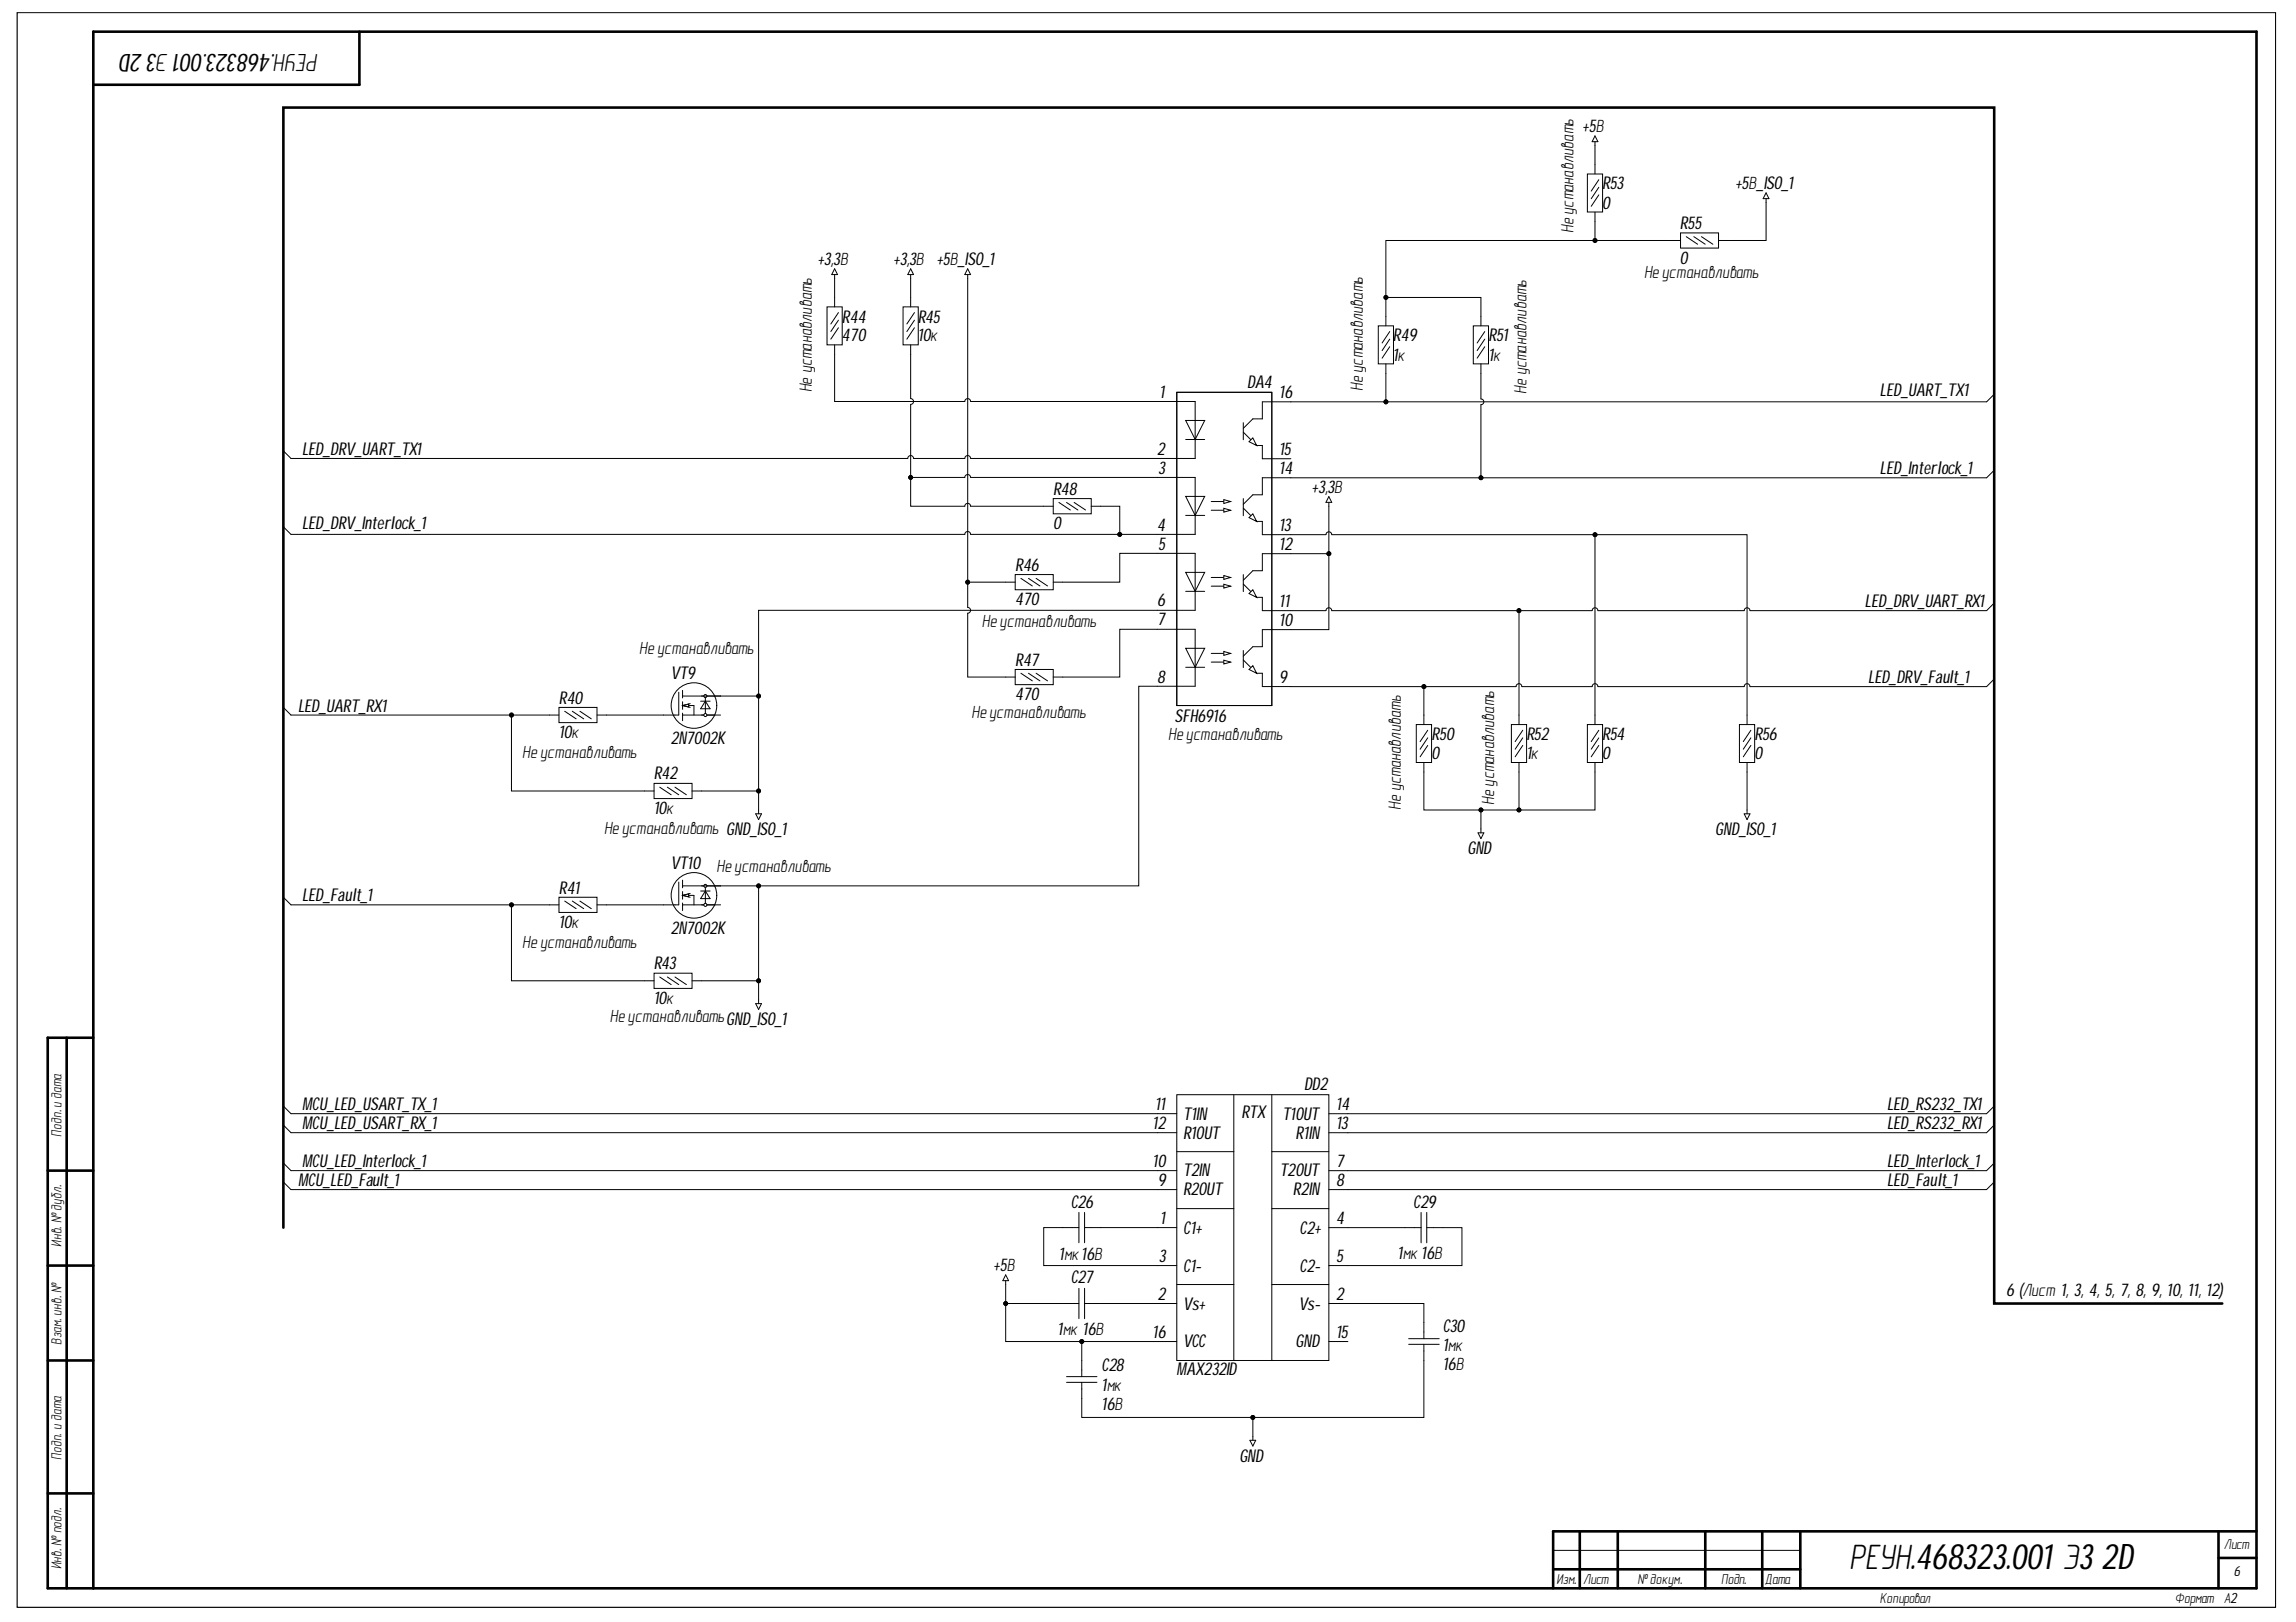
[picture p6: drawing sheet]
<svg xmlns="http://www.w3.org/2000/svg" width="297mm" height="210mm" viewBox="0 0 297 210" stroke-linecap="round" stroke-linejoin="round" font-family="sans-serif">
<defs><g id="words">
<text font-size="4.6" x="239.2" y="203.1">РЕУН.468323.001 Э32D</text>
<text font-size="3.3" x="41.2" y="7" transform="rotate(-180 41.2 7)">РЕУН.468323.001Э32D</text>
<g font-size="2.3">
<text x="204.7" y="17.1">+5В</text>
<text x="207.3" y="27">0</text>
<text x="207.3" y="24.5">R53</text>
<text x="217.3" y="29.7">R55</text>
<text x="224.5" y="24.5">+5В_ISO_1</text>
<text x="105.8" y="34.3">+3,3В</text>
<text x="115.6" y="34.3">+3,3В</text>
<text x="121.2" y="34.3">+5В_ISO_1</text>
<text x="203.6" y="30.2" transform="rotate(-90 203.6 30.2)">Не устанавливать</text>
<text x="212.7" y="36">Неустанавливать</text>
<text x="217.3" y="34.1">0</text>
<text x="108.9" y="41.7">R44</text>
<text x="118.7" y="41.7">R45</text>
<text x="108.9" y="44.2">470</text>
<text x="118.7" y="44.2">10к</text>
<text x="180.2" y="46.7">1</text>
<text x="180.2" y="44.2">R49</text>
<text x="180.8" y="46.7">к</text>
<text x="192.6" y="46.7">1к</text>
<text x="192.6" y="44.2">R51</text>
<text x="105" y="50.8" transform="rotate(-90 105 50.8)">Не устанавливать</text>
<text x="150" y="51.5">1</text>
<text x="161.4" y="50.3">DA4</text>
<text x="165.5" y="51.5">16</text>
<text x="176.3" y="50.6" transform="rotate(-90 176.3 50.6)">Не устанавливать</text>
<text x="197.5" y="51" transform="rotate(-90 197.5 51)">Не устанавливать</text>
<text x="243.2" y="51.3">LED_UART_TX1</text>
<text x="39.1" y="58.9">LED_DRV_UART_TX1</text>
<text x="149.7" y="58.9">2</text>
<text x="165.5" y="58.9">15</text>
<text x="136.2" y="64">R48</text>
<text x="149.9" y="61.3">3</text>
<text x="165.5" y="61.3">14</text>
<text x="169.7" y="63.8">+3,3В</text>
<text x="243.2" y="61.3">LED_Interlock_1</text>
<text x="39.1" y="68.4">LED_DRV_Interlock_1</text>
<text x="136.2" y="68.5">0</text>
<text x="149.7" y="68.7">4</text>
<text x="149.9" y="71.1">5</text>
<text x="165.5" y="68.7">13</text>
<text x="165.5" y="71.1">12</text>
<text x="131.3" y="73.8">R46</text>
<text x="127" y="81.2">Неустанавливать</text>
<text x="131.3" y="78.3">470</text>
<text x="149.7" y="78.5">6</text>
<text x="149.7" y="80.9">7</text>
<text x="165.5" y="78.6">11</text>
<text x="165.5" y="81">10</text>
<text x="241.3" y="78.6">LED_DRV_UART_RX1</text>
<text x="82.7" y="84.7">Неустанавливать</text>
<text x="86.8" y="87.9">VT9</text>
<text x="131.3" y="86.2">R47</text>
<text x="149.7" y="88.4">8</text>
<text x="165.5" y="88.4">9</text>
<text x="241.7" y="88.4">LED_DRV_Fault_1</text>
<text x="38.6" y="92.1">LED_UART_RX1</text>
<text x="72.3" y="95.5">10к</text>
<text x="72.3" y="91.1">R40</text>
<text x="125.7" y="92.9">Неустанавливать</text>
<text x="131.3" y="90.6">470</text>
<text x="151.1" y="95.8">Неустанавливать</text>
<text x="152" y="93.4">SFH6916</text>
<text x="185.2" y="95.8">R50</text>
<text x="197.5" y="95.8">R52</text>
<text x="207.3" y="95.8">R54</text>
<text x="227" y="95.8">R56</text>
<text x="67.6" y="98.1">Неустанавливать</text>
<text x="84.6" y="100.9">R42</text>
<text x="86.8" y="96.2">2N7002K</text>
<text x="185.2" y="98.3">0</text>
<text x="197.5" y="98.3">1к</text>
<text x="207.3" y="98.3">0</text>
<text x="227" y="98.3">0</text>
<text x="78.1" y="107.9">Неустанавливать GND_ISO_1</text>
<text x="84.6" y="105.3">10к</text>
<text x="181.2" y="104.8" transform="rotate(-90 181.2 104.8)">Не устанавливать</text>
<text x="193.3" y="104.2" transform="rotate(-90 193.3 104.2)">Не устанавливать</text>
<text x="86.8" y="112.4">VT10</text>
<text x="92.7" y="112.8">Неустанавливать</text>
<text x="189.9" y="110.5">GND</text>
<text x="221.9" y="108.1">GND_ISO_1</text>
<text x="39.1" y="116.6">LED_Fault_1</text>
<text x="72.3" y="115.7">R41</text>
<text x="67.6" y="122.7">Неустанавливать</text>
<text x="72.3" y="120.1">10к</text>
<text x="84.6" y="125.5">R43</text>
<text x="86.8" y="120.8">2N7002K</text>
<text x="84.6" y="129.9">10к</text>
<text x="78.9" y="132.3">НеустанавливатьGND_ISO_1</text>
<text x="39.1" y="143.6">MCU_LED_USART_TX_1</text>
<text x="149.4" y="143.6">11</text>
<text x="168.7" y="141">DD2</text>
<text x="172.9" y="143.6">14</text>
<text x="244.1" y="143.6">LED_RS232_TX1</text>
<text x="39.1" y="146.1">MCU_LED_USART_RX_1</text>
<text x="149.1" y="146.1">12</text>
<text x="153.1" y="147.3">R1OUT</text>
<text x="153.1" y="144.9">T1IN</text>
<text x="160.6" y="144.6">RTX</text>
<text x="165.9" y="144.9">T1OUT</text>
<text x="167.6" y="147.3">R1IN</text>
<text x="172.9" y="146.1">13</text>
<text x="244.1" y="146.1">LED_RS232_RX1</text>
<text x="38.6" y="153.5">MCU_LED_Fault_1</text>
<text x="39.1" y="151.1">MCU_LED_Interlock_1</text>
<text x="149.1" y="151.1">10</text>
<text x="149.8" y="153.5">9</text>
<text x="153.1" y="152.2">T2IN</text>
<text x="153.1" y="154.7">R2OUT</text>
<text x="165.6" y="152.2">T2OUT</text>
<text x="167.3" y="154.7">R2IN</text>
<text x="172.9" y="153.5">8</text>
<text x="172.9" y="151.1">7</text>
<text x="244.1" y="153.5">LED_Fault_1</text>
<text x="244.1" y="151.1">LED_Interlock_1</text>
<text x="138.5" y="156.3">C26</text>
<text x="150.1" y="158.4">1</text>
<text x="153.1" y="159.7">C1+</text>
<text x="168.1" y="159.7">C2+</text>
<text x="172.9" y="158.4">4</text>
<text x="182.8" y="156.3">C29</text>
<text x="128.5" y="164.5">+5В</text>
<text x="137" y="163">1мк16В</text>
<text x="138.5" y="166.1">C27</text>
<text x="149.9" y="163.3">3</text>
<text x="153.1" y="164.6">C1-</text>
<text x="168.1" y="164.6">C2-</text>
<text x="172.9" y="163.3">5</text>
<text x="180.8" y="162.9">1мк 16В</text>
<text x="259.5" y="167.7">6 (Лист 1, 3, 4, 5, 7, 8, 9, 10, 11, 12)</text>
<text x="136.8" y="172.8">1мк 16В</text>
<text x="149.1" y="173.1">16</text>
<text x="149.8" y="168.2">2</text>
<text x="153.1" y="169.5">Vs+</text>
<text x="168" y="169.5">Vs-</text>
<text x="172.9" y="173.1">15</text>
<text x="172.9" y="168.2">2</text>
<text x="186.6" y="172.3">C30</text>
<text x="142.5" y="179.9">1мк</text>
<text x="142.5" y="177.4">C28</text>
<text x="152.2" y="178">MAX232ID</text>
<text x="153.1" y="174.4">VCC</text>
<text x="167.6" y="174.4">GND</text>
<text x="186.6" y="174.9">1мк</text>
<text x="186.6" y="177.3">16В</text>
<text x="142.5" y="182.5">16В</text>
<text x="160.3" y="189.2">GND</text>
</g>
<g font-size="1.9">
<text x="7.9" y="147.1" transform="rotate(-90 7.9 147.1)">Подп.и дата</text>
<text x="7.9" y="161.4" transform="rotate(-90 7.9 161.4)">Инв. № дубл.</text>
<text x="7.9" y="174" transform="rotate(-90 7.9 174)">Взам.инв. №</text>
<text x="7.9" y="188.9" transform="rotate(-90 7.9 188.9)">Подп. и дата</text>
<text x="7.9" y="203.1" transform="rotate(-90 7.9 203.1)">Инв. № подл.</text>
<text x="287.7" y="200.5">Лист</text>
<text x="289" y="203.9">6</text>
<text x="201.4" y="205">Изм.</text>
<text x="204.8" y="205">Лист</text>
<text x="211.8" y="205">№ докум.</text>
<text x="222.7" y="205">Подп.</text>
<text x="228.3" y="205">Дата</text>
<text x="243.2" y="207.4">Копировал</text>
<text x="281.4" y="207.4">Формат А2</text>
</g>
</g></defs>
<path d="M2.2 1.6h292.2v206.4h-292.2zM156.7 55.1h1.6M164.5 52h2.5M200.9 200.6h32" fill="none" stroke="#000" stroke-width=".13"/>
<g fill="none" stroke="#000" stroke-width=".34">
<path d="M46.5 4.1v6.9h-34.4M8.6 134.3v71.2M12.1 134.3h-5.9v71.2h285.7v-201.4h-279.8v201.4M6.2 151.5h5.9M6.2 163.8h5.9M6.2 176.1h5.9M6.2 193.3h5.9M204.4 198.2v7.3M209.3 198.2v7.3M220.6 198.2v7.3M228 198.2v7.3M232.9 198.2v7.3"/>
<path d="M287 198.2v7.3M291.9 198.2h-91v7.3M200.9 203.1h32M287 201.6h4.9"/>
</g>
<path d="M158.3 54.8l.9 .3-.9 .2z" fill="#fff"/>
<path d="M156.7 56.2h1.6M158.3 54.8l.9 .3-.9 .2z" fill="none" stroke="#000" stroke-width=".13"/>
<path d="M158.3 55.9l.9 .3-.9 .3z" fill="#fff"/>
<path d="M158.3 55.9l.9 .3-.9 .3z" fill="none" stroke="#000" stroke-width=".13"/>
<path d="M152.2 50.8h12.3v40.5h-12.3z" fill-rule="evenodd" fill="#fff"/>
<path d="M152.2 50.8h12.3v40.5h-12.3zM160.8 54.7v2.2M160.8 55.9l1.8 1.7M163.3 59.4h3.7M163.3 52h1.2" fill="none" stroke="#000" stroke-width=".13"/>
<path d="M161.6 57.2l.5-.5 .5 .9z" fill="#fff"/>
<path d="M161.6 57.2l.5-.5 .5 .9zM162.6 57.6h.7v1.8M163.3 52v2.2h-1.2l-1.3 1.2M156.7 64.9h1.6M164.5 61.8h2.5" fill="none" stroke="#000" stroke-width=".13"/>
<path d="M158.3 64.7l.9 .2-.9 .3z" fill="#fff"/>
<path d="M156.7 66h1.6M158.3 64.7l.9 .2-.9 .3z" fill="none" stroke="#000" stroke-width=".13"/>
<path d="M158.3 65.8l.9 .2-.9 .3z" fill="#fff"/>
<path d="M158.3 65.8l.9 .2-.9 .3zM160.8 64.5v2.2M160.8 65.8l1.8 1.7M163.3 69.2h3.7M163.3 61.8h1.2" fill="none" stroke="#000" stroke-width=".13"/>
<path d="M161.6 67l.5-.5 .5 1z" fill="#fff"/>
<path d="M156.7 74.7h1.6M161.6 67l.5-.5 .5 1zM162.6 67.5h.7v1.7M163.3 61.8v2.2h-1.2l-1.3 1.3M164.5 71.7h2.5" fill="none" stroke="#000" stroke-width=".13"/>
<path d="M158.3 74.5l.9 .2-.9 .3z" fill="#fff"/>
<path d="M156.7 75.9h1.6M158.3 74.5l.9 .2-.9 .3z" fill="none" stroke="#000" stroke-width=".13"/>
<path d="M158.3 75.6l.9 .3-.9 .2z" fill="#fff"/>
<path d="M158.3 75.6l.9 .3-.9 .2zM160.8 74.4v2.2M160.8 75.6l1.8 1.7M163.3 79h3.7M163.3 71.7h1.2" fill="none" stroke="#000" stroke-width=".13"/>
<path d="M161.6 76.8l.5-.5 .5 1z" fill="#fff"/>
<path d="M161.6 76.8l.5-.5 .5 1zM162.6 77.3h.7v1.7M163.3 71.7v2.2h-1.2l-1.3 1.2M156.7 84.6h1.6M164.5 81.5h2.5" fill="none" stroke="#000" stroke-width=".13"/>
<path d="M158.3 84.3l.9 .3-.9 .2z" fill="#fff"/>
<path d="M156.7 85.7h1.6M158.3 84.3l.9 .3-.9 .2z" fill="none" stroke="#000" stroke-width=".13"/>
<path d="M158.3 85.4l.9 .3-.9 .2z" fill="#fff"/>
<path d="M158.3 85.4l.9 .3-.9 .2zM160.8 84.2v2.2M160.8 85.4l1.8 1.7M163.3 88.8h3.7M163.3 81.5h1.2" fill="none" stroke="#000" stroke-width=".13"/>
<path d="M161.6 86.6l.5-.5 .5 1z" fill="#fff"/>
<g fill="none" stroke="#000" stroke-width=".13">
<path d="M149.7 52h4.9v7.3h-4.9M153.4 54.4h2.5l-1.3 2.5zM153.4 56.9h2.5M149.7 61.8h4.9v7.4h-4.9M149.7 71.6h4.9v7.4h-4.9M153.4 64.2h2.5l-1.3 2.5zM153.4 74.1h2.5l-1.3 2.4zM153.4 66.7h2.5M153.4 76.5h2.5M149.7 81.4h4.9v7.4h-4.9M153.4 83.9h2.5l-1.3 2.5zM153.4 86.4h2.5"/>
<path d="M161.6 86.6l.5-.5 .5 1zM162.6 87.1h.7v1.7M163.3 81.5v2.2h-1.2l-1.3 1.2M85.8 117.1h2M88.3 117.1h4.9M88.3 114.6h4.9M88.3 115.9h1.5v1.2M88.3 113.9v1M88.3 115.4v1M88.3 116.9v.9M90.6 115.3h1.3M91.3 115.3l.6 1h-1.3z"/>
<path d="M91.3 114.6v2.5"/>
</g>
<circle cx="91.3" cy="114.6" r=".2" fill="#fff"/>
<circle cx="91.3" cy="114.6" r=".2" fill="none" stroke="#000" stroke-width=".13"/>
<circle cx="91.3" cy="117.1" r=".2" fill="#fff"/>
<g fill="none" stroke="#000" stroke-width=".13">
<path d="M87.8 114.2v2.9M89.3 115.6l-1 .3 1 .2"/>
<circle cx="89.8" cy="115.9" r="2.95"/>
<circle cx="91.3" cy="117.1" r=".2"/>
</g>
<path d="M88.4 115.9l.7-.2v.4z" fill="#fff"/>
<path d="M88.4 115.9l.7-.2v.4zM90.8 114.6h2.4M137.5 158.9h2.1M139.6 156.9v3.9M140.3 158.9h2.1M140.3 156.9v3.9" fill="none" stroke="#000" stroke-width=".13"/>
<path d="M152.2 141.7h19.7v34.4h-19.7z" fill-rule="evenodd" fill="#fff"/>
<g fill="none" stroke="#000" stroke-width=".13">
<path d="M107 39.7h2v4.9h-2zM108 38.5v1.2M108 44.6v1.3M108.5 41.4l-1 1.5M108.5 40.5l-1 1.4M108.5 42.4l-1 1.5M71.1 92.5h1.2M72.3 91.5h4.9v2h-4.9zM73.1 92l1.4 1M74 92l1.5 1M75 92l1.5 1M77.2 92.5h1.3"/>
<path d="M85.8 92.5h2M88.3 92.5h4.9M88.3 90.1h4.9M88.3 91.3h1.5v1.2M88.3 89.3v1M88.3 90.8v1M88.3 92.3v1M90.6 90.7h1.3M91.3 90.7l.6 1h-1.3zM91.3 90.1v2.4M36.7 143.1l.9 1M36.7 145.6l.9 1"/>
<path d="M36.7 150.5l.9 1M36.7 153l.9 .9M149.8 158.9h2.4M149.8 146.6h2.4M149.8 144.1h2.4M149.8 153.9h2.4M149.8 151.5h2.4M152.2 141.7h19.7v34.4h-19.7zM152.2 149h7.4M152.2 156.4h7.4M159.6 141.7v34.4M164.5 141.7v34.4"/>
<path d="M164.5 149h7.4M164.5 156.4h7.4M171.9 158.9h2.5M171.9 146.6h2.5M171.9 144.1h2.5M171.9 153.9h2.5M171.9 151.5h2.5M181.8 158.9h2.1M183.9 156.9v3.9M184.6 158.9h2.1M184.6 156.9v3.9M258 143.1l-1 1"/>
<path d="M258 145.6l-1 1M258 150.5l-1 1M258 153l-1 .9M137.5 168.7h2.1M138 178.9h3.9M138 178.2h3.9M139.6 166.7v4M139.9 176.1v2.1M139.9 178.9v2.1M140.3 168.7h2.1M140.3 166.7v4M149.8 163.8h2.4"/>
<path d="M149.8 168.7h2.4M149.8 173.6h2.4M152.2 166.2h7.4M164.5 166.2h7.4M171.9 163.8h2.5M171.9 173.6h2.5M171.9 168.7h2.5M182.2 174h4M182.2 173.2h4M184.2 171.1v2.1M184.2 174v2.1M161.7 186.4h.8l-.4 .7z"/>
<path d="M162.1 185.9v.5"/>
</g>
<circle cx="91.3" cy="90.1" r=".2" fill="#fff"/>
<circle cx="91.3" cy="90.1" r=".2" fill="none" stroke="#000" stroke-width=".13"/>
<circle cx="91.3" cy="92.5" r=".2" fill="#fff"/>
<g fill="none" stroke="#000" stroke-width=".13">
<path d="M87.8 89.6v2.9M89.3 91.1l-1 .2 1 .2"/>
<circle cx="89.8" cy="91.3" r="2.95"/>
<circle cx="91.3" cy="92.5" r=".2"/>
</g>
<path d="M88.4 91.3l.7-.2v.4z" fill="#fff"/>
<g fill="none" stroke="#000" stroke-width=".13">
<path d="M206.3 18.3v4.2M206.3 17.6l.4 .7h-.7zM108 34.8l.4 .7h-.8zM108 35.5v3M116.8 39.7h2v4.9h-2zM117.8 35.5v4.2M117.8 34.8l.4 .7h-.8zM125.2 34.8l.4 .7h-.8zM125.2 35.5v39.8M205.4 22.5h1.9v4.9h-1.9zM206.3 27.4v3.7M206.8 24.2l-.9 1.5"/>
<path d="M206.8 23.3l-.9 1.4M206.8 25.2l-.9 1.5M217.4 30.1h4.9v2h-4.9zM217.4 31.1h-38.1v7.4M218.2 30.6l1.4 1M219.1 30.6l1.5 1M220.1 30.6l1.5 1M228.5 25.7v5.4h-6.2M228.5 25l.4 .7h-.8zM36.7 58.3l.9 1h79.8a.38 .38 0 0 1 .4-.3 .38 .38 0 0 1 .4 .3h6.6a.38 .38 0 0 1 .4-.3 .38 .38 0 0 1 .4 .3h24.1M108 45.9v6.1h16.8a.38 .38 0 0 1 .4-.4 .38 .38 0 0 1 .4 .4h24.1M117.8 44.6v7a.37 .37 0 0 1 .4 .4 .37 .37 0 0 1-.4 .3v9.5h7a.38 .38 0 0 1 .4-.4 .38 .38 0 0 1 .4 .4h24.1"/>
<path d="M118.3 41.4l-1 1.5M118.3 42.4l-1 1.5M118.3 40.5l-1 1.4M178.3 42.2h2v4.9h-2zM179.3 42.2v-3.7h12.3v3.7M179.3 47.1v4.9M179.8 43.9l-1 1.5M179.8 44.9l-1 1.5M179.8 42.9l-1 1.5M190.6 42.2h2v4.9h-2zM191.6 47.1v4.5a.37 .37 0 0 1 .4 .4 .37 .37 0 0 1-.4 .4v9.4M192.1 43.9l-1 1.5"/>
<path d="M192.1 44.9l-1 1.5M192.1 42.9l-1 1.5M258 51l-1 1h-90M36.7 68.2l.9 1h87.2a.38 .38 0 0 1 .4-.4 .38 .38 0 0 1 .4 .4h24.1M117.8 61.8v3.7h7a.38 .38 0 0 1 .4-.4 .38 .38 0 0 1 .4 .4h10.7M131.3 74.4h5v1.9h-5zM131.3 75.3h-6.1v3.3a.37 .37 0 0 1 .4 .4 .37 .37 0 0 1-.4 .4v8.2h6.1M132.1 74.8l1.5 1M133.1 74.8l1.4 1M134 74.8l1.5 1M136.3 64.5h4.9v2h-4.9zM137 65l1.5 1"/>
<path d="M138 65l1.5 1M139 65l1.4 1M141.2 65.5h3.7v3.7M149.7 79h-51.6v11.1h-7.3M149.7 71.6h-4.8v3.7h-8.6M167 71.7h4.9v9.8h-4.9M167 69.2h4.5a.38 .38 0 0 1 .4-.4 .38 .38 0 0 1 .4 .4h53.7v24.6M171.9 64.3l.4 .7h-.8zM171.9 65v6.7M196.5 79v14.8M206.3 69.2v24.6M258 60.8l-1 1h-90"/>
<path d="M258 78l-1 1h-30.6a.38 .38 0 0 0-.4-.3 .38 .38 0 0 0-.4 .3h-18.9a.38 .38 0 0 0-.3-.3 .38 .38 0 0 0-.4 .3h-33.7a.38 .38 0 0 0-.4-.4 .38 .38 0 0 0-.4 .4h-4.5M36.7 91.5l.9 1h28.6M71.1 92.5h-4.9v9.9h18.4M78.5 92.5h7.3M88.4 91.3l.7-.2v.4zM98.1 90.1v12.3h-8.6M131.3 86.6h5v2h-5zM132.1 87.1l1.5 1M133.1 87.1l1.4 1M134 87.1l1.5 1M149.7 81.4h-4.8v6.2h-8.6M149.7 88.8h-2.4v25.8h-54.1"/>
<path d="M183.2 93.8h2v4.9h-2zM184.2 98.7v6.1h12.3v-6.1M184.2 88.9v4.9M184.7 95.5l-1 1.5M184.7 96.5l-1 1.4M184.7 94.5l-1 1.5M195.5 93.8h2v4.9h-2zM197 95.5l-1 1.5M197 96.5l-1 1.4M197 94.5l-1 1.5M205.4 93.8h1.9v4.9h-1.9zM206.3 98.7v6.1h-9.8"/>
<path d="M206.8 95.5l-.9 1.5M206.8 96.5l-.9 1.4M206.8 94.5l-.9 1.5M225 93.8h2v4.9h-2zM226 98.7v6.6M226.5 95.5l-1 1.5M226.5 96.5l-1 1.4M226.5 94.5l-1 1.5M258 87.9l-1 1h-30.6a.38 .38 0 0 0-.4-.4 .38 .38 0 0 0-.4 .4h-18.9a.38 .38 0 0 0-.3-.4 .38 .38 0 0 0-.4 .4h-9.1a.38 .38 0 0 0-.4-.4 .38 .38 0 0 0-.4 .4h-29.1M36.7 116.1l.9 1h28.6M72.3 116.1h4.9v2h-4.9zM72.3 117.1h-6.1v9.8h18.4"/>
<path d="M73.1 116.6l1.4 1M74 116.6l1.5 1M75 116.6l1.5 1M77.2 117.1h8.6M84.6 101.4h4.9v1.9h-4.9zM85.4 101.9l1.4 1M86.3 101.9l1.5 1M87.3 101.9l1.5 1M97.8 105.3h.7l-.4 .8zM98.1 114.6v12.3h-8.6M98.1 102.4v2.9M191.2 107.8h.8l-.4 .7z"/>
<path d="M191.6 104.8v3M225.6 105.3h.8l-.4 .8zM84.6 125.9h4.9v2h-4.9zM85.4 126.4l1.4 1M86.3 126.4l1.5 1M87.3 126.4l1.5 1M97.8 129.9h.7l-.4 .7zM98.1 126.9v3M37.6 144.1h112.2M37.6 146.6h112.2M37.6 151.5h112.2M37.6 153.9h112.2"/>
<path d="M137.5 158.9h-2.5v4.9h14.8M142.4 158.9h7.4M174.4 158.9h7.4M174.4 144.1h82.6M174.4 146.6h82.6M174.4 151.5h82.6M174.4 153.9h82.6M186.7 158.9h2.4v4.9h-14.7M130.1 165l.4 .7h-.8zM130.1 165.7v3M137.5 168.7h-7.4v4.9h19.7M139.9 173.6v2.5"/>
<path d="M142.4 168.7h7.4M174.4 168.7h9.8v2.4M184.2 176.1v7.3h-44.3v-2.4M162.1 183.4v2.5"/>
<circle cx="179.3" cy="38.5" r=".25"/>
<circle cx="206.4" cy="31.1" r=".25"/>
<circle cx="179.3" cy="52" r=".25"/>
<circle cx="117.8" cy="61.8" r=".25"/>
<circle cx="125.2" cy="75.3" r=".25"/>
<circle cx="144.9" cy="69.2" r=".25"/>
<circle cx="171.9" cy="71.6" r=".25"/>
<circle cx="191.6" cy="61.8" r=".25"/>
<circle cx="196.5" cy="79" r=".25"/>
<circle cx="206.4" cy="69.2" r=".25"/>
<circle cx="66.2" cy="92.5" r=".25"/>
<circle cx="98.1" cy="90.1" r=".25"/>
<circle cx="184.2" cy="88.9" r=".25"/>
<circle cx="66.2" cy="117.1" r=".25"/>
<circle cx="98.1" cy="114.6" r=".25"/>
<circle cx="98.1" cy="102.4" r=".25"/>
<circle cx="191.6" cy="104.8" r=".25"/>
<circle cx="196.5" cy="104.8" r=".25"/>
<circle cx="98.1" cy="126.9" r=".25"/>
<circle cx="130.1" cy="168.7" r=".25"/>
<circle cx="139.9" cy="173.6" r=".25"/>
<circle cx="162.1" cy="183.4" r=".25"/>
</g>
<g fill="#000">
<circle cx="179.3" cy="38.5" r=".25"/>
<circle cx="206.4" cy="31.1" r=".25"/>
<circle cx="179.3" cy="52" r=".25"/>
<circle cx="117.8" cy="61.8" r=".25"/>
<circle cx="125.2" cy="75.3" r=".25"/>
<circle cx="144.9" cy="69.2" r=".25"/>
<circle cx="171.9" cy="71.6" r=".25"/>
<circle cx="191.6" cy="61.8" r=".25"/>
<circle cx="196.5" cy="79" r=".25"/>
<circle cx="206.4" cy="69.2" r=".25"/>
<circle cx="66.2" cy="92.5" r=".25"/>
<circle cx="98.1" cy="90.1" r=".25"/>
<circle cx="184.2" cy="88.9" r=".25"/>
<circle cx="66.2" cy="117.1" r=".25"/>
<circle cx="98.1" cy="114.6" r=".25"/>
<circle cx="98.1" cy="102.4" r=".25"/>
<circle cx="191.6" cy="104.8" r=".25"/>
<circle cx="196.5" cy="104.8" r=".25"/>
<circle cx="98.1" cy="126.9" r=".25"/>
<circle cx="130.1" cy="168.7" r=".25"/>
<circle cx="139.9" cy="173.6" r=".25"/>
<circle cx="162.1" cy="183.4" r=".25"/>
</g>
<path d="M36.7 158.9v-145h221.3v154.8h29.5" fill="none" stroke="#000" stroke-width=".34"/>
<use href="#words"/>
</svg>
